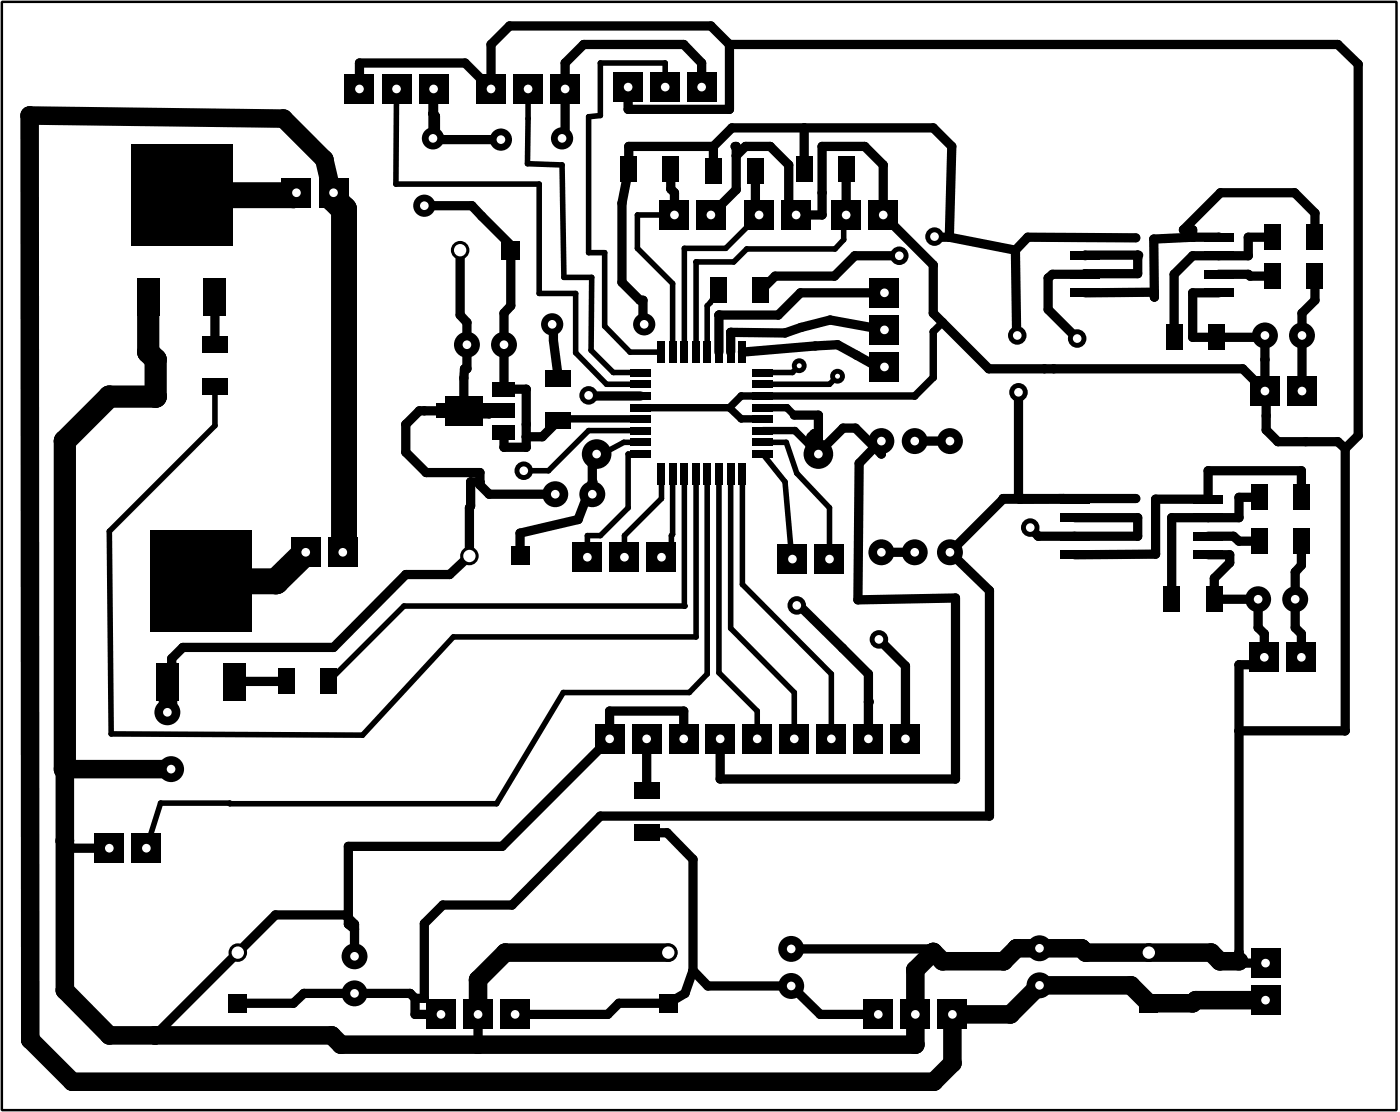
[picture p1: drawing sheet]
<svg xmlns="http://www.w3.org/2000/svg" width="96mm" height="76mm" viewBox="0 0 96 76" stroke-linecap="round" stroke-linejoin="round" font-family="sans-serif">
<path d="M20.3 13.2l-.2 .2h-7.7M22.9 13.6l.7 .8v23.4h-.1M21 37.8l-2.1 2h-5.1" fill="none" stroke="#000" stroke-width="1.8"/>
<g fill="#000">
<circle cx="2" cy="7.9" r=".64"/>
<circle cx="19.4" cy="8.1" r=".64"/>
<circle cx="20.1" cy="13.4" r=".89"/>
<circle cx="22.2" cy="10.9" r=".64"/>
<circle cx="22.9" cy="13.6" r=".89"/>
<circle cx="22.9" cy="13.6" r=".64"/>
<circle cx="22.9" cy="13.6" r=".3"/>
<circle cx="23.6" cy="14.4" r=".89"/>
<circle cx="24.6" cy="4.3" r=".3"/>
<circle cx="27.1" cy="12.6" r=".17"/>
<circle cx="29.7" cy="6.1" r=".3"/>
<circle cx="29.7" cy="7.8" r=".3"/>
<circle cx="29.7" cy="7.7" r=".3"/>
<circle cx="29.8" cy="9.1" r=".3"/>
<circle cx="29.8" cy="8" r=".3"/>
<circle cx="30.3" cy="9.6" r=".3"/>
<circle cx="31.9" cy="4.3" r=".3"/>
<circle cx="32.3" cy="14.1" r=".3"/>
<circle cx="33" cy="14.8" r=".3"/>
<circle cx="33.7" cy="3" r=".3"/>
<circle cx="34.9" cy="1.8" r=".3"/>
<circle cx="35" cy="16.8" r=".3"/>
<circle cx="36.2" cy="11.2" r=".17"/>
<circle cx="36.2" cy="8.1" r=".17"/>
<circle cx="37" cy="12.6" r=".17"/>
<circle cx="38.5" cy="9.5" r=".3"/>
<circle cx="38.5" cy="11.3" r=".17"/>
<circle cx="38.6" cy="9.5" r=".3"/>
<circle cx="38.7" cy="19" r=".17"/>
<circle cx="38.7" cy="9.4" r=".3"/>
<circle cx="38.7" cy="4.3" r=".3"/>
<circle cx="40" cy="3" r=".3"/>
<circle cx="40.3" cy="8" r=".17"/>
<circle cx="40.3" cy="17.3" r=".17"/>
<circle cx="40.6" cy="19" r=".17"/>
<circle cx="41.1" cy="7.9" r=".17"/>
<circle cx="41.1" cy="4.3" r=".17"/>
<circle cx="41.4" cy="17.3" r=".17"/>
<circle cx="42.6" cy="19.3" r=".3"/>
<circle cx="42.6" cy="13.9" r=".3"/>
<circle cx="43.1" cy="7.5" r=".3"/>
<circle cx="43.1" cy="10" r=".3"/>
<circle cx="43.7" cy="17" r=".17"/>
<circle cx="43.7" cy="14.7" r=".17"/>
<circle cx="45.6" cy="4.3" r=".17"/>
<circle cx="46" cy="13" r=".3"/>
<circle cx="46.1" cy="19.4" r=".17"/>
<circle cx="46.2" cy="13.2" r=".3"/>
<circle cx="46.9" cy="3" r=".3"/>
<circle cx="46.9" cy="17" r=".17"/>
<circle cx="47.7" cy="17.9" r=".17"/>
<circle cx="48.1" cy="4.3" r=".3"/>
<circle cx="48.7" cy="1.8" r=".3"/>
<circle cx="48.9" cy="10" r=".3"/>
<circle cx="49.7" cy="17" r=".17"/>
<circle cx="50" cy="7.5" r=".3"/>
<circle cx="50" cy="3" r=".3"/>
<circle cx="50.2" cy="8.8" r=".3"/>
<circle cx="50.3" cy="17.9" r=".17"/>
<circle cx="50.4" cy="10" r=".3"/>
<circle cx="50.5" cy="10.7" r=".3"/>
<circle cx="50.5" cy="10" r=".3"/>
<circle cx="50.5" cy="13" r=".3"/>
<circle cx="51.1" cy="10" r=".3"/>
<circle cx="51.2" cy="17.1" r=".17"/>
<circle cx="51.8" cy="14.5" r=".3"/>
<circle cx="52.8" cy="10" r=".3"/>
<circle cx="53.1" cy="18.9" r=".3"/>
<circle cx="54.1" cy="11.3" r=".3"/>
<circle cx="54.1" cy="14.2" r=".3"/>
<circle cx="55.1" cy="8.8" r=".3"/>
<circle cx="56.3" cy="10" r=".3"/>
<circle cx="56.3" cy="14.7" r=".3"/>
<circle cx="56.3" cy="13.2" r=".3"/>
<circle cx="57.2" cy="18.9" r=".3"/>
<circle cx="57.2" cy="17.1" r=".17"/>
<circle cx="57.7" cy="14.7" r=".17"/>
<circle cx="57.8" cy="14.9" r=".17"/>
<circle cx="57.8" cy="16.4" r=".17"/>
<circle cx="58.6" cy="17.5" r=".3"/>
<circle cx="59.3" cy="10" r=".3"/>
<circle cx="60.5" cy="11.3" r=".3"/>
<circle cx="63.9" cy="16.2" r=".3"/>
<circle cx="64" cy="18.2" r=".3"/>
<circle cx="64" cy="8.8" r=".3"/>
<circle cx="64" cy="16.3" r=".3"/>
<circle cx="65.1" cy="16.3" r=".3"/>
<circle cx="65.2" cy="10" r=".3"/>
<circle cx="69.6" cy="17.1" r=".3"/>
<circle cx="70.4" cy="16.3" r=".3"/>
<circle cx="71.8" cy="19" r=".3"/>
<circle cx="72.1" cy="18.8" r=".3"/>
<circle cx="74.4" cy="18.8" r=".3"/>
<circle cx="74.4" cy="17.5" r=".3"/>
<circle cx="77.9" cy="16.3" r=".3"/>
<circle cx="78" cy="17.5" r=".3"/>
<circle cx="78" cy="17.7" r=".3"/>
<circle cx="78" cy="18.8" r=".3"/>
<circle cx="79.1" cy="16.4" r=".3"/>
<circle cx="80.5" cy="18.8" r=".3"/>
<circle cx="81.1" cy="15.7" r=".3"/>
<circle cx="81.7" cy="15.7" r=".3"/>
<circle cx="81.7" cy="17.5" r=".3"/>
<circle cx="81.7" cy="16.3" r=".3"/>
<circle cx="83.5" cy="16.3" r=".3"/>
<circle cx="83.7" cy="13.2" r=".3"/>
<circle cx="85.6" cy="17.5" r=".3"/>
<circle cx="85.6" cy="18.8" r=".3"/>
<circle cx="85.6" cy="16.3" r=".3"/>
<circle cx="85.7" cy="18.9" r=".3"/>
<circle cx="88.7" cy="13.2" r=".3"/>
<circle cx="90.1" cy="14.6" r=".3"/>
<circle cx="91.7" cy="3" r=".3"/>
<circle cx="93.1" cy="4.4" r=".3"/>
<circle cx="4.4" cy="30.2" r=".76"/>
<circle cx="7.5" cy="27.2" r=".76"/>
<circle cx="7.5" cy="36.4" r=".17"/>
<circle cx="10.2" cy="24.1" r=".76"/>
<circle cx="10.7" cy="27.2" r=".76"/>
<circle cx="10.7" cy="24.6" r=".76"/>
<circle cx="14.7" cy="23.5" r=".3"/>
<circle cx="14.7" cy="29.2" r=".17"/>
<circle cx="18.9" cy="39.8" r=".89"/>
<circle cx="23.6" cy="37.8" r=".89"/>
<circle cx="27.8" cy="39.4" r=".3"/>
<circle cx="27.8" cy="29.1" r=".3"/>
<circle cx="27.8" cy="31" r=".3"/>
<circle cx="28.7" cy="28.2" r=".3"/>
<circle cx="29.1" cy="28.2" r=".3"/>
<circle cx="29.2" cy="32.4" r=".3"/>
<circle cx="30.8" cy="39.4" r=".3"/>
<circle cx="31.5" cy="21.6" r=".3"/>
<circle cx="31.8" cy="28.4" r=".3"/>
<circle cx="31.8" cy="25.9" r=".3"/>
<circle cx="31.8" cy="25.3" r=".3"/>
<circle cx="32" cy="25.3" r=".3"/>
<circle cx="32" cy="22.1" r=".3"/>
<circle cx="32.2" cy="34.8" r=".3"/>
<circle cx="32.3" cy="33" r=".3"/>
<circle cx="32.3" cy="34.7" r=".3"/>
<circle cx="32.9" cy="33.2" r=".3"/>
<circle cx="32.9" cy="32.4" r=".3"/>
<circle cx="32.9" cy="33" r=".3"/>
<circle cx="33.5" cy="33.9" r=".3"/>
<circle cx="33.5" cy="28.4" r=".3"/>
<circle cx="33.5" cy="28.2" r=".3"/>
<circle cx="34.2" cy="28.2" r=".3"/>
<circle cx="34.5" cy="21.5" r=".3"/>
<circle cx="34.5" cy="30.6" r=".3"/>
<circle cx="35" cy="21" r=".3"/>
<circle cx="35.6" cy="36.5" r=".3"/>
<circle cx="36.1" cy="29.1" r=".3"/>
<circle cx="36.1" cy="29.9" r=".3"/>
<circle cx="36.1" cy="30.6" r=".3"/>
<circle cx="36.1" cy="26.7" r=".3"/>
<circle cx="37" cy="20.1" r=".17"/>
<circle cx="37.2" cy="29.9" r=".3"/>
<circle cx="37.6" cy="32.3" r=".17"/>
<circle cx="37.9" cy="22.2" r=".3"/>
<circle cx="37.9" cy="23.3" r=".3"/>
<circle cx="38.4" cy="28.9" r=".25"/>
<circle cx="38.6" cy="28.7" r=".25"/>
<circle cx="39.5" cy="24.2" r=".17"/>
<circle cx="39.5" cy="20.1" r=".17"/>
<circle cx="39.6" cy="35.6" r=".3"/>
<circle cx="40.3" cy="36.7" r=".17"/>
<circle cx="40.3" cy="29.5" r=".17"/>
<circle cx="40.4" cy="27.1" r=".3"/>
<circle cx="40.5" cy="24" r=".17"/>
<circle cx="40.6" cy="33.1" r=".3"/>
<circle cx="40.6" cy="31.4" r=".3"/>
<circle cx="40.6" cy="33" r=".3"/>
<circle cx="40.9" cy="31.1" r=".3"/>
<circle cx="41" cy="31.2" r=".17"/>
<circle cx="41.1" cy="36.7" r=".17"/>
<circle cx="41.4" cy="22.4" r=".17"/>
<circle cx="41.6" cy="26.3" r=".17"/>
<circle cx="42" cy="25.5" r=".17"/>
<circle cx="42.8" cy="30.3" r=".17"/>
<circle cx="42.8" cy="36.7" r=".17"/>
<circle cx="43.1" cy="34.8" r=".17"/>
<circle cx="43.1" cy="31.1" r=".17"/>
<circle cx="43.2" cy="24.1" r=".17"/>
<circle cx="43.9" cy="20.6" r=".3"/>
<circle cx="44.1" cy="20.6" r=".3"/>
<circle cx="44.1" cy="22.1" r=".3"/>
<circle cx="44.2" cy="22.2" r=".76"/>
<circle cx="45.3" cy="34.2" r=".17"/>
<circle cx="46" cy="37.5" r=".17"/>
<circle cx="46" cy="36.7" r=".17"/>
<circle cx="46.1" cy="36.6" r=".17"/>
<circle cx="48.5" cy="21" r=".17"/>
<circle cx="48.7" cy="20.7" r=".17"/>
<circle cx="49.3" cy="21.6" r=".3"/>
<circle cx="50" cy="27.9" r=".25"/>
<circle cx="50.1" cy="22.8" r=".3"/>
<circle cx="50.8" cy="27.1" r=".25"/>
<circle cx="50.8" cy="28.7" r=".25"/>
<circle cx="53.3" cy="21.6" r=".3"/>
<circle cx="53.8" cy="22.8" r=".3"/>
<circle cx="53.8" cy="33" r=".17"/>
<circle cx="53.9" cy="30.3" r=".17"/>
<circle cx="53.9" cy="27.9" r=".25"/>
<circle cx="54.2" cy="37.3" r=".17"/>
<circle cx="54.3" cy="25.5" r=".17"/>
<circle cx="54.4" cy="28.4" r=".3"/>
<circle cx="54.4" cy="28.4" r=".25"/>
<circle cx="54.5" cy="29.5" r=".25"/>
<circle cx="54.6" cy="32.4" r=".17"/>
<circle cx="54.9" cy="20.1" r=".3"/>
<circle cx="54.9" cy="22.4" r=".3"/>
<circle cx="55.4" cy="30.4" r=".25"/>
<circle cx="55.6" cy="29.9" r=".3"/>
<circle cx="55.6" cy="30.1" r=".3"/>
<circle cx="55.8" cy="29.7" r=".3"/>
<circle cx="55.9" cy="23.7" r=".3"/>
<circle cx="56.1" cy="29.7" r=".3"/>
<circle cx="56.1" cy="31" r=".3"/>
<circle cx="56.1" cy="28.4" r=".3"/>
<circle cx="56.9" cy="34.8" r=".17"/>
<circle cx="56.9" cy="26.3" r=".17"/>
<circle cx="56.9" cy="21.9" r=".3"/>
<circle cx="57.4" cy="23.6" r=".3"/>
<circle cx="57.8" cy="29.3" r=".3"/>
<circle cx="58.6" cy="29.3" r=".3"/>
<circle cx="58.7" cy="24.3" r=".3"/>
<circle cx="58.9" cy="31.7" r=".3"/>
<circle cx="59.9" cy="30.6" r=".3"/>
<circle cx="60.4" cy="31.1" r=".3"/>
<circle cx="60.5" cy="25.3" r=".3"/>
<circle cx="62.7" cy="27.1" r=".25"/>
<circle cx="64" cy="21.5" r=".3"/>
<circle cx="64" cy="25.9" r=".25"/>
<circle cx="64" cy="22.7" r=".25"/>
<circle cx="64.6" cy="22.1" r=".3"/>
<circle cx="64.6" cy="22.1" r=".25"/>
<circle cx="67.8" cy="25.3" r=".3"/>
<circle cx="68.7" cy="34.2" r=".3"/>
<circle cx="69.7" cy="22.9" r=".3"/>
<circle cx="69.8" cy="34.1" r=".3"/>
<circle cx="69.9" cy="34.2" r=".3"/>
<circle cx="71.2" cy="36.7" r=".3"/>
<circle cx="71.6" cy="25.3" r=".3"/>
<circle cx="71.8" cy="21.2" r=".3"/>
<circle cx="72.2" cy="25.3" r=".3"/>
<circle cx="72.6" cy="34.2" r=".3"/>
<circle cx="72.9" cy="34.2" r=".3"/>
<circle cx="77.9" cy="34.2" r=".3"/>
<circle cx="78" cy="35.5" r=".3"/>
<circle cx="78" cy="36.7" r=".3"/>
<circle cx="79.1" cy="20.4" r=".3"/>
<circle cx="79.1" cy="20" r=".3"/>
<circle cx="79.2" cy="34.2" r=".3"/>
<circle cx="79.2" cy="38" r=".3"/>
<circle cx="80.3" cy="35.5" r=".3"/>
<circle cx="81.7" cy="20.1" r=".3"/>
<circle cx="81.7" cy="23.1" r=".3"/>
<circle cx="82.8" cy="32.3" r=".3"/>
<circle cx="83.2" cy="39.6" r=".3"/>
<circle cx="84.3" cy="38.6" r=".3"/>
<circle cx="84.3" cy="38" r=".3"/>
<circle cx="84.5" cy="36.7" r=".3"/>
<circle cx="84.9" cy="37.1" r=".3"/>
<circle cx="84.9" cy="35.5" r=".3"/>
<circle cx="84.9" cy="34.1" r=".3"/>
<circle cx="85.2" cy="25.3" r=".3"/>
<circle cx="86.6" cy="23.1" r=".3"/>
<circle cx="86.7" cy="24.6" r=".3"/>
<circle cx="86.8" cy="26.8" r=".3"/>
<circle cx="86.8" cy="28.5" r=".3"/>
<circle cx="86.8" cy="29.5" r=".3"/>
<circle cx="87.6" cy="30.3" r=".3"/>
<circle cx="88.8" cy="39.2" r=".3"/>
<circle cx="89.2" cy="32.3" r=".3"/>
<circle cx="89.2" cy="38.7" r=".3"/>
<circle cx="89.2" cy="21.5" r=".3"/>
<circle cx="89.5" cy="30.3" r=".3"/>
<circle cx="90.1" cy="20.6" r=".3"/>
<circle cx="91.7" cy="30.3" r=".3"/>
<circle cx="92.2" cy="30.7" r=".3"/>
<circle cx="93.1" cy="29.8" r=".3"/>
<circle cx="4.4" cy="52.7" r=".76"/>
<circle cx="4.4" cy="57.6" r=".64"/>
<circle cx="4.4" cy="52.7" r=".64"/>
<circle cx="4.4" cy="57.6" r=".3"/>
<circle cx="5" cy="58.1" r=".3"/>
<circle cx="7.6" cy="50.3" r=".17"/>
<circle cx="11" cy="55" r=".17"/>
<circle cx="11.5" cy="48.8" r=".64"/>
<circle cx="11.8" cy="45.5" r=".3"/>
<circle cx="11.8" cy="45.1" r=".3"/>
<circle cx="12.5" cy="44.4" r=".3"/>
<circle cx="15.7" cy="55" r=".17"/>
<circle cx="15.7" cy="55.1" r=".17"/>
<circle cx="16.1" cy="46.7" r=".3"/>
<circle cx="22.9" cy="44.4" r=".3"/>
<circle cx="23.9" cy="58" r=".3"/>
<circle cx="24.8" cy="50.4" r=".17"/>
<circle cx="27.7" cy="41.5" r=".17"/>
<circle cx="31.1" cy="43.6" r=".17"/>
<circle cx="34" cy="55.1" r=".17"/>
<circle cx="34.4" cy="58" r=".3"/>
<circle cx="38.6" cy="47.5" r=".17"/>
<circle cx="41.1" cy="55.9" r=".3"/>
<circle cx="41.8" cy="48.7" r=".3"/>
<circle cx="45.7" cy="57.1" r=".3"/>
<circle cx="46.9" cy="48.7" r=".3"/>
<circle cx="46.9" cy="41.5" r=".17"/>
<circle cx="47.2" cy="47.5" r=".17"/>
<circle cx="47.5" cy="58.9" r=".3"/>
<circle cx="47.7" cy="43.6" r=".17"/>
<circle cx="48.5" cy="46.2" r=".17"/>
<circle cx="49.3" cy="46.1" r=".17"/>
<circle cx="49.4" cy="53.4" r=".3"/>
<circle cx="50.1" cy="43.1" r=".17"/>
<circle cx="50.9" cy="40" r=".17"/>
<circle cx="51.9" cy="48.7" r=".17"/>
<circle cx="54.4" cy="47.5" r=".17"/>
<circle cx="54.8" cy="41.5" r=".3"/>
<circle cx="57" cy="46.2" r=".17"/>
<circle cx="57.7" cy="44.4" r=".3"/>
<circle cx="58.8" cy="41.1" r=".3"/>
<circle cx="59.5" cy="46.2" r=".3"/>
<circle cx="59.5" cy="48.1" r=".3"/>
<circle cx="62.1" cy="45.6" r=".3"/>
<circle cx="65.5" cy="53.4" r=".3"/>
<circle cx="65.5" cy="41" r=".3"/>
<circle cx="67.8" cy="40.5" r=".3"/>
<circle cx="67.8" cy="55.9" r=".3"/>
<circle cx="84.9" cy="45.6" r=".3"/>
<circle cx="84.9" cy="50.1" r=".3"/>
<circle cx="86.2" cy="45.6" r=".3"/>
<circle cx="86.2" cy="43" r=".3"/>
<circle cx="86.7" cy="43.4" r=".3"/>
<circle cx="88.8" cy="43" r=".3"/>
<circle cx="89.2" cy="43.4" r=".3"/>
<circle cx="92.2" cy="50.1" r=".3"/>
<circle cx="2.1" cy="71.2" r=".64"/>
<circle cx="4.4" cy="67.9" r=".64"/>
<circle cx="5" cy="74.1" r=".64"/>
<circle cx="7.5" cy="71" r=".64"/>
<circle cx="10.6" cy="71" r=".64"/>
<circle cx="10.6" cy="71" r=".3"/>
<circle cx="18.9" cy="62.7" r=".3"/>
<circle cx="20.1" cy="68.7" r=".3"/>
<circle cx="20.8" cy="68.1" r=".3"/>
<circle cx="22.7" cy="71" r=".64"/>
<circle cx="23.4" cy="71.6" r=".64"/>
<circle cx="23.7" cy="62.7" r=".3"/>
<circle cx="23.9" cy="62.9" r=".3"/>
<circle cx="23.9" cy="63.3" r=".3"/>
<circle cx="24.3" cy="63.3" r=".3"/>
<circle cx="24.3" cy="63.7" r=".3"/>
<circle cx="28.1" cy="68.1" r=".3"/>
<circle cx="28.4" cy="68.4" r=".3"/>
<circle cx="28.4" cy="69.5" r=".3"/>
<circle cx="29.1" cy="63.3" r=".3"/>
<circle cx="29.1" cy="68.4" r=".3"/>
<circle cx="30.4" cy="62" r=".3"/>
<circle cx="32.8" cy="71.6" r=".64"/>
<circle cx="32.8" cy="67.1" r=".64"/>
<circle cx="32.8" cy="71.6" r=".3"/>
<circle cx="34.6" cy="65.3" r=".64"/>
<circle cx="35.1" cy="62" r=".3"/>
<circle cx="41.7" cy="69.5" r=".3"/>
<circle cx="42.4" cy="68.7" r=".3"/>
<circle cx="46.9" cy="68.1" r=".3"/>
<circle cx="47.5" cy="66.5" r=".3"/>
<circle cx="48.5" cy="67.6" r=".3"/>
<circle cx="56.2" cy="69.5" r=".3"/>
<circle cx="62.7" cy="71.6" r=".64"/>
<circle cx="62.7" cy="66.5" r=".64"/>
<circle cx="63.8" cy="65" r=".3"/>
<circle cx="64" cy="65.2" r=".64"/>
<circle cx="64" cy="65.2" r=".3"/>
<circle cx="64" cy="74.1" r=".64"/>
<circle cx="64.6" cy="65.9" r=".64"/>
<circle cx="65.3" cy="72.9" r=".64"/>
<circle cx="68.8" cy="65.9" r=".64"/>
<circle cx="69.3" cy="69.5" r=".64"/>
<circle cx="69.7" cy="65" r=".64"/>
<circle cx="74.1" cy="65" r=".64"/>
<circle cx="74.4" cy="65.3" r=".64"/>
<circle cx="77.5" cy="67.5" r=".64"/>
<circle cx="81.7" cy="68.7" r=".64"/>
<circle cx="82" cy="68.5" r=".64"/>
<circle cx="83" cy="65.3" r=".64"/>
<circle cx="83.6" cy="65.9" r=".64"/>
<circle cx="84.9" cy="65.9" r=".64"/>
<circle cx="84.9" cy="65.9" r=".3"/>
<circle cx="84.9" cy="65.2" r=".3"/>
<circle cx="85.1" cy="66" r=".3"/>
</g>
<g fill="none" stroke="#000" stroke-width=".63">
<path d="M22.9 13.2v.4M29.1 14.1h3.2l2.7 2.7v4.2l-.5 .5v5.2h1.6v3.9h-1.6v-1M29.7 9.5v-3.4v1.7l.1 .2v1.1l.5 .5h4M31.5 17.1v4.5l.5 .5v3.2h-.2v3.1h1.7v-.2h1M46 11.6v1.4l.2 .2v1.5M48.1 6v-1.7l-1.2-1.3h-6.9l-1.3 1.3v5.1l-.2 .1M48.9 10h-5.8v1.6l-.5 2.3v5.4l1.3 1.3h.2v1.5l.1 .1M48.9 10l1.3-1.2h13.8l1.2 1.2-.1 6.3M48.9 10v1.7M50 3h41.7l1.4 1.4v25.4l-.9 .9M50 3v4.5h-6.9v-1.5M50 3l-1.3-1.2h-13.8l-1.2 1.2v3.1l-1.8-1.8h-7.3v1.8"/>
<path d="M50.4 10h.1v3l-1.8 1.7M50.5 10.7l.6-.7h1.7l1.3 1.3v2.9l.5 .5h1.7v-4.7h3l1.2 1.3v3.4l3.5 3.5v3.3l3.8 3.8h17.4l1.5 1.5M51.8 11.7v2.8l.2 .2M55.1 8.8v2.8M58 11.6v3.1M61.6 17.5h-3l-1.4 1.4h-4.1l-.9 1M64.1 16.2h-.2l1.2 .1M65.1 16.3l4.5 .8M69.6 17.1l.1 5.9M74.4 17.5h3.6v1.3h-5.9l-.3 .2v2.2l2 2M77.9 16.3h-7.5l-.8 .8M81.7 16.3h1.8"/>
<path d="M81.7 16.3v-.6h-.6l2.6-2.5h5l1.4 1.4v1.7M81.7 16.3l-2.6 .1v4v-.4l-4.7 .1M83.5 18.8h2.1l.1 .1h1.5M87.2 16.3h-1.6v1.2h-3.9l-1.2 1.3v4.3M90.1 18.9v1.7l-.9 .9v5.3M14.7 20.3v3.3M30.4 28.2h-1.7l-.9 .9v1.9l1.4 1.4h3.7v.8l.6 .7h4.6M32.9 33h-.6l-.1 5.1-1.4 1.3h-3l-4.9 5h-10.4l-.7 .7-.3 1.6M37.8 22.2h.1v1.1l.4 2.6M38.3 28.8l-1.1 1.1h-1.1M40.3 27.1h3.6M40.6 33l-1 2.6-4 .9v1.6"/>
<path d="M40.9 31.1l-.3 .3v2.5M50.9 24.1l6.5-.5 3.1 1.7 .1-.2M54.4 28.4h1.7v2.6l1.7-1.7h.8l1.3 1.3M56.1 29.7h-.3l-.2 .2v.2l.5 1M59.9 30.6l.5-.4v.9zM59.9 30.6l-1 1.1-.1 9.4 6.7-.1v12.4h-16.1v-2.8M60.4 37.8h2.3M60.6 20.1h-5.7l-1.6 1.5h-4v2.5M60.6 22.6l-3.7-.7-2 .5-1.1 .4h-3.7v1.3M62.7 30.2h2.4M68.7 34.2l-3.6 3.6 2.7 2.7v15.4h-26.7l-6 6.1h-4.7l-1.3 1.3v5.1h-.7M69.8 26.9v7.2l.1 .1h3.8h-5"/>
<path d="M73.7 35.5h4.3v1.2h-6.8l-.6-.5M77.9 34.2h-9.2M82.8 36.7h1.7l.4 .4h1.4M82.8 38h1.5v.6l-1.1 1v1.5h3v1.9l.5 .4v1.6l-.5 .6h-1.3v20.3l.2 .1h1.6M83.5 20.1h-1.8v3h4.9l.1-.1v3.8M86.3 34.1h-1.4v1.4h-4.6v5.6M86.7 26.8h.1v2.7l.8 .8h4.1l.5 .4M89.2 34.1v-1.8h-6.4v1.9h-3.6v3.8h-5.5M89.2 37.1v1.6l-.4 .5v3.8l.4 .4v1.6M92.2 30.7v19.4h-7.3M4.4 57.6l.6 .5h2.5M19.6 46.7h-3.5"/>
<path d="M44.3 50.6v3.6M44.3 57.1h1.4l1.8 1.8v7.6M46.9 50.6v-1.9h-5.1v1.9l-7.4 7.4h-10.5v5.3l.4 .4M54.6 41.5h.2l4.7 4.7v4.4M60.2 43.8l1.9 1.8v5M24.3 65.5v-2.2l-.6-.6h-4.8l-8.3 8.3M28.4 68.4v1.1h1.8M28.4 68.4l-.3-.3h-7.3l-.7 .6h-3.8M32.8 69.5v2.1M47.5 66.5l1 1.1h5.7l2 1.9h4M47.5 66.5l-.6 1.6-1.1 .6h-3.4l-.7 .8h-6.4M54.2 65h9.6l.2 .2"/>
</g>
<g fill="#000">
<circle cx="47.7" cy="17.9" r=".19"/>
<circle cx="78" cy="17.5" r=".32"/>
<circle cx="81.7" cy="16.3" r=".32"/>
<circle cx="83.5" cy="16.3" r=".32"/>
<circle cx="33.5" cy="28.2" r=".32"/>
<circle cx="34.2" cy="28.2" r=".32"/>
<circle cx="49.3" cy="21.6" r=".32"/>
<circle cx="50.1" cy="22.8" r=".32"/>
<circle cx="59.5" cy="48.1" r=".32"/>
<circle cx="2.1" cy="71.2" r=".63"/>
</g>
<g fill="none" stroke="#000" stroke-width=".38">
<path d="M27.2 6.1l-.1 6.5h9.9v7.5h2.5v4.1l2.1 2.1h2.3M36.2 6.1v5.1l2.3 .1 .2 7.7h1.9l-.1 5 1.5 1.5h1.9M45.6 6v-1.7h-4.5v3.6l-.8 .1v9.3h1.1v5.1l1.8 1.7h2.1M46.2 14.7h-2.5v2.3l2.4 2.4v4.7M49.2 19.9l-.7 1.1v3.1M52 14.7l-2.3 2.3h-2.8v7.1M58 14.7h-.3l.1 .2v1.5l-.6 .7h-6l-.9 .8h-2.6v6.2M14.7 26.5v2.7l-7.2 7.2 .1 13.9 17.2 .1 6.3-6.8h16.6v-11.1M43.9 31.1h-.8v3.7l-2 1.9h-.8v1.5M43.9 30.3h-1.1l-1.8 .9-.1-.1M43.9 29.5h-3.6l-2.7 2.8h-1.7M45.3 32.5v1.7l-2.5 2.5v1.5"/>
<path d="M46.1 32.5v4.1l-.1 .1v.8l-.7 .7M46.9 32.5v9M48.5 32.5v13.7l-1.3 1.3h-8.6l-4.6 7.6-23-.1-1 3.1M49.3 32.5v13.6l2.6 2.6v1.9M50.1 32.5v10.6l4.3 4.4v3.1M50.9 32.5v7.5l6.1 6.2v4.4M52.3 31.1l1.5 1.9 .5 5.3M52.3 30.3h1.6l.7 2.1 2.3 2.4v3.5M54.8 25.1l-.5 .4h-2M57.4 25.8l-.5 .5h-4.6M46.9 41.5h-19.2l-5.2 5.2"/>
</g>
<path d="M22.9 13.6l-.7-2.7-2.8-2.8-17.4-.2 .1 63.3 2.9 2.9h59l1.3-1.2v-3.4h4l1.9-2h6.3l1.2 1.2h3l.3-.2h4.7M11.5 46.7v2.1M11.7 52.7h-7.3v15.2l3.1 3.1h15.2l.7 .6h39.3v-5.1l1.3-1.3 .6 .7h4.2l.9-.9h4.4l.3 .3h8.6l.6 .6h1.3M45.8 65.3h-11.2l-1.8 1.8v2.4" fill="none" stroke="#000" stroke-width="1.3"/>
<path d="M43.9 27.9h6.1M43.9 28.7h-5.3l-.2 .2-.1-.1M50 27.9l.8 .8h1.5M52.3 27.9h1.6l.5 .5M52.3 29.5h2.2l1.6 1.6M64.6 22.1l-.6 .6v3.2l-1.3 1.2h-11.9l-.8 .8" fill="none" stroke="#000" stroke-width=".51"/>
<path d="M10.2 20.3v3.8l.5 .5v2.6h-3.2l-3.1 3v22.5" fill="none" stroke="#000" stroke-width="1.5"/>
<circle cx="44.2" cy="22.2" r=".3" fill="#fff"/>
<circle cx="37.8" cy="22.2" r=".76" fill="#000"/>
<circle cx="37.8" cy="22.2" r=".3" fill="#fff"/>
<circle cx="64.1" cy="16.2" r=".64" fill="#000"/>
<circle cx="64.1" cy="16.2" r=".3" fill="#fff"/>
<circle cx="61.6" cy="17.5" r=".64" fill="#000"/>
<circle cx="61.6" cy="17.5" r=".3" fill="#fff"/>
<circle cx="29.1" cy="14.1" r=".76" fill="#000"/>
<circle cx="29.1" cy="14.1" r=".3" fill="#fff"/>
<circle cx="29.7" cy="9.5" r=".76" fill="#000"/>
<circle cx="29.7" cy="9.5" r=".3" fill="#fff"/>
<circle cx="38.5" cy="9.5" r=".76" fill="#000"/>
<circle cx="38.5" cy="9.5" r=".3" fill="#fff"/>
<circle cx="34.3" cy="9.6" r=".76" fill="#000"/>
<circle cx="34.3" cy="9.6" r=".3" fill="#fff"/>
<circle cx="40.3" cy="27.1" r=".64" fill="#000"/>
<circle cx="40.3" cy="27.1" r=".3" fill="#fff"/>
<circle cx="70.6" cy="36.2" r=".64" fill="#000"/>
<circle cx="70.6" cy="36.2" r=".3" fill="#fff"/>
<circle cx="57.4" cy="25.8" r=".51" fill="#000"/>
<circle cx="57.4" cy="25.8" r=".17" fill="#fff"/>
<circle cx="54.8" cy="25.1" r=".51" fill="#000"/>
<circle cx="54.8" cy="25.1" r=".17" fill="#fff"/>
<circle cx="60.2" cy="43.8" r=".64" fill="#000"/>
<circle cx="60.2" cy="43.8" r=".3" fill="#fff"/>
<circle cx="54.6" cy="41.5" r=".64" fill="#000"/>
<circle cx="54.6" cy="41.5" r=".3" fill="#fff"/>
<circle cx="73.8" cy="23.2" r=".64" fill="#000"/>
<circle cx="73.8" cy="23.2" r=".3" fill="#fff"/>
<circle cx="35.9" cy="32.3" r=".64" fill="#000"/>
<circle cx="35.9" cy="32.3" r=".3" fill="#fff"/>
<circle cx="69.7" cy="23" r=".64" fill="#000"/>
<circle cx="69.7" cy="23" r=".3" fill="#fff"/>
<circle cx="69.8" cy="26.9" r=".64" fill="#000"/>
<circle cx="69.8" cy="26.9" r=".3" fill="#fff"/>
<circle cx="11.5" cy="48.8" r=".89" fill="#000"/>
<circle cx="11.5" cy="48.8" r=".3" fill="#fff"/>
<circle cx="11.7" cy="52.7" r=".89" fill="#000"/>
<circle cx="11.7" cy="52.7" r=".3" fill="#fff"/>
<path d="M64.3 68.5h2v2h-2z" fill="#000"/>
<circle cx="65.3" cy="69.5" r=".3" fill="#fff"/>
<path d="M61.7 68.5h2.1v2h-2.1z" fill="#000"/>
<circle cx="62.7" cy="69.5" r=".3" fill="#fff"/>
<path d="M59.2 68.5h2v2h-2z" fill="#000"/>
<circle cx="60.2" cy="69.5" r=".3" fill="#fff"/>
<circle cx="71.2" cy="67.5" r=".89" fill="#000"/>
<circle cx="71.2" cy="67.5" r=".3" fill="#fff"/>
<circle cx="71.2" cy="65" r=".89" fill="#000"/>
<circle cx="71.2" cy="65" r=".3" fill="#fff"/>
<path d="M78.1 68.1h1.3v1.3h-1.3z" fill="#000"/>
<circle cx="78.7" cy="65.3" r=".64" fill="#000"/>
<circle cx="78.7" cy="65.3" r=".42" fill="#fff"/>
<circle cx="54.2" cy="67.6" r=".89" fill="#000"/>
<circle cx="54.2" cy="67.6" r=".3" fill="#fff"/>
<circle cx="54.2" cy="65" r=".89" fill="#000"/>
<circle cx="54.2" cy="65" r=".3" fill="#fff"/>
<path d="M45.2 68.1h1.2v1.3h-1.2z" fill="#000"/>
<circle cx="45.8" cy="65.3" r=".64" fill="#000"/>
<circle cx="45.8" cy="65.3" r=".42" fill="#fff"/>
<path d="M85.7 65h2.1v2h-2.1z" fill="#000"/>
<circle cx="86.7" cy="66" r=".3" fill="#fff"/>
<path d="M85.7 67.5h2.1v2.1h-2.1z" fill="#000"/>
<circle cx="86.7" cy="68.5" r=".3" fill="#fff"/>
<path d="M34.3 68.5h2v2h-2z" fill="#000"/>
<circle cx="35.3" cy="69.5" r=".3" fill="#fff"/>
<path d="M31.7 68.5h2.1v2h-2.1z" fill="#000"/>
<circle cx="32.8" cy="69.5" r=".3" fill="#fff"/>
<path d="M29.2 68.5h2v2h-2z" fill="#000"/>
<circle cx="30.2" cy="69.5" r=".3" fill="#fff"/>
<circle cx="24.3" cy="68.1" r=".89" fill="#000"/>
<circle cx="24.3" cy="68.1" r=".3" fill="#fff"/>
<circle cx="24.3" cy="65.5" r=".89" fill="#000"/>
<circle cx="24.3" cy="65.5" r=".3" fill="#fff"/>
<path d="M15.7 68.1h1.2v1.3h-1.2z" fill="#000"/>
<circle cx="16.3" cy="65.3" r=".64" fill="#000"/>
<circle cx="16.3" cy="65.3" r=".42" fill="#fff"/>
<g fill="#000">
<path d="M43.2 30.9h1.4v.5h-1.4zM43.2 30.1h1.4v.5h-1.4zM43.2 29.3h1.4v.5h-1.4zM43.2 28.4h1.4v.6h-1.4zM43.2 27.7h1.4v.5h-1.4zM43.2 26.9h1.4v.5h-1.4zM43.2 26.1h1.4v.5h-1.4zM43.2 25.3h1.4v.5h-1.4zM45.1 31.8h.5v1.4h-.5zM45.1 23.4h.5v1.4h-.5zM45.8 31.8h.6v1.4h-.6zM45.8 23.4h.6v1.4h-.6z"/>
<path d="M46.7 31.8h.5v1.4h-.5zM46.7 23.4h.5v1.4h-.5zM47.5 31.8h.5v1.4h-.5zM47.5 23.4h.5v1.4h-.5zM48.2 31.8h.5v1.4h-.5zM48.2 23.4h.5v1.4h-.5zM49 31.8h.5v1.4h-.5zM49 23.4h.5v1.4h-.5zM49.8 31.8h.5v1.4h-.5zM49.8 23.4h.5v1.4h-.5zM50.6 31.8h.5v1.4h-.5zM50.6 23.4h.5v1.4h-.5z"/>
<path d="M51.6 25.3h1.4v.5h-1.4zM51.6 26.1h1.4v.5h-1.4zM51.6 26.9h1.4v.5h-1.4zM51.6 27.7h1.4v.5h-1.4zM51.6 28.4h1.4v.6h-1.4zM51.6 29.3h1.4v.5h-1.4zM51.6 30.1h1.4v.5h-1.4zM51.6 30.9h1.4v.5h-1.4zM61 49.6h2.1v2h-2.1z"/>
</g>
<circle cx="62.1" cy="50.6" r=".3" fill="#fff"/>
<path d="M58.5 49.6h2v2h-2z" fill="#000"/>
<circle cx="59.5" cy="50.6" r=".3" fill="#fff"/>
<path d="M56 49.6h2v2h-2z" fill="#000"/>
<circle cx="57" cy="50.6" r=".3" fill="#fff"/>
<path d="M53.4 49.6h2.1v2h-2.1z" fill="#000"/>
<circle cx="54.4" cy="50.6" r=".3" fill="#fff"/>
<path d="M50.9 49.6h2v2h-2z" fill="#000"/>
<circle cx="51.9" cy="50.6" r=".3" fill="#fff"/>
<path d="M48.3 49.6h2.1v2h-2.1z" fill="#000"/>
<circle cx="49.4" cy="50.6" r=".3" fill="#fff"/>
<path d="M45.8 49.6h2.1v2h-2.1z" fill="#000"/>
<circle cx="46.9" cy="50.6" r=".3" fill="#fff"/>
<path d="M43.3 49.6h2v2h-2z" fill="#000"/>
<circle cx="44.3" cy="50.6" r=".3" fill="#fff"/>
<path d="M40.8 49.6h2v2h-2z" fill="#000"/>
<circle cx="41.8" cy="50.6" r=".3" fill="#fff"/>
<g fill="#000">
<path d="M73.4 19.8h2v.6h-2zM73.4 18.5h2v.6h-2zM73.4 17.2h2v.6h-2zM73.4 16h2v.6h-2zM82.5 16h2v.6h-2zM82.5 17.2h2v.6h-2zM82.5 18.5h2v.6h-2zM82.5 19.8h2v.6h-2zM86.7 18h1.1v1.8h-1.1zM86.7 15.4h1.1v1.7h-1.1zM89.6 18h1.1v1.8h-1.1zM89.6 15.4h1.1v1.7h-1.1z"/>
<path d="M79.9 22.2h1.1v1.8h-1.1zM82.8 22.2h1.1v1.8h-1.1z"/>
</g>
<circle cx="89.2" cy="23" r=".89" fill="#000"/>
<circle cx="89.2" cy="23" r=".3" fill="#fff"/>
<circle cx="86.7" cy="23" r=".89" fill="#000"/>
<circle cx="86.7" cy="23" r=".3" fill="#fff"/>
<path d="M88.2 25.8h2.1v2h-2.1z" fill="#000"/>
<circle cx="89.2" cy="26.8" r=".3" fill="#fff"/>
<path d="M85.7 25.8h2v2h-2z" fill="#000"/>
<circle cx="86.7" cy="26.8" r=".3" fill="#fff"/>
<g fill="#000">
<path d="M72.6 37.7h2.1v.6h-2.1zM72.6 36.4h2.1v.6h-2.1zM72.6 35.2h2.1v.6h-2.1zM72.6 33.9h2.1v.6h-2.1zM81.8 33.9h2v.6h-2zM81.8 35.2h2v.6h-2zM81.8 36.4h2v.6h-2zM81.8 37.7h2v.6h-2zM85.8 36.2h1.1v1.8h-1.1zM85.8 33.2h1.1v1.8h-1.1zM88.6 36.2h1.1v1.8h-1.1zM88.6 33.2h1.1v1.8h-1.1z"/>
<path d="M79.8 40.2h1.1v1.8h-1.1zM82.7 40.2h1.1v1.8h-1.1zM88.2 44h2v2.1h-2z"/>
</g>
<circle cx="89.2" cy="45" r=".3" fill="#fff"/>
<path d="M85.6 44h2.1v2.1h-2.1z" fill="#000"/>
<circle cx="86.7" cy="45" r=".3" fill="#fff"/>
<circle cx="88.8" cy="41.1" r=".89" fill="#000"/>
<circle cx="88.8" cy="41.1" r=".3" fill="#fff"/>
<circle cx="86.2" cy="41.1" r=".89" fill="#000"/>
<circle cx="86.2" cy="41.1" r=".3" fill="#fff"/>
<path d="M10.3 36.4h7v6.9h-7zM22.5 36.8h2v2.1h-2zM10.8 45.5h1.5v2.5h-1.5zM15.3 45.5h1.5v2.5h-1.5z" fill="#000"/>
<circle cx="23.5" cy="37.8" r=".3" fill="#fff"/>
<path d="M19.9 36.8h2.1v2.1h-2.1z" fill="#000"/>
<circle cx="21" cy="37.8" r=".3" fill="#fff"/>
<path d="M9 9.9h6.9v6.9h-6.9zM9.4 19h1.5v2.6h-1.5zM14 19h1.5v2.6h-1.5zM21.8 12.2h2.1v2h-2.1z" fill="#000"/>
<circle cx="22.9" cy="13.2" r=".3" fill="#fff"/>
<path d="M19.3 12.2h2v2h-2z" fill="#000"/>
<circle cx="20.3" cy="13.2" r=".3" fill="#fff"/>
<path d="M29.9 27.6h.9v1.1h-.9zM30.5 27.1h2.6v2.1h-2.6zM33.1 27.6h.9v1.1h-.9zM33.8 26.2h1.5v1h-1.5zM33.8 27.6h1.5v1.1h-1.5zM33.8 29.1h1.5v1h-1.5zM37.4 25.4h1.8v1.1h-1.8zM37.4 28.3h1.8v1.1h-1.8zM19.1 45.8h1.1v1.8h-1.1zM22 45.8h1.1v1.8h-1.1z" fill="#000"/>
<circle cx="56.1" cy="31.1" r="1.02" fill="#000"/>
<circle cx="56.1" cy="31.1" r=".3" fill="#fff"/>
<circle cx="40.9" cy="31.1" r="1.02" fill="#000"/>
<circle cx="40.9" cy="31.1" r=".3" fill="#fff"/>
<circle cx="40.6" cy="33.9" r=".89" fill="#000"/>
<circle cx="40.6" cy="33.9" r=".3" fill="#fff"/>
<circle cx="38.1" cy="33.9" r=".89" fill="#000"/>
<circle cx="38.1" cy="33.9" r=".3" fill="#fff"/>
<path d="M35 37.5h1.3v1.2h-1.3z" fill="#000"/>
<circle cx="32.2" cy="38.1" r=".64" fill="#000"/>
<circle cx="32.2" cy="38.1" r=".42" fill="#fff"/>
<circle cx="34.5" cy="23.6" r=".89" fill="#000"/>
<circle cx="34.5" cy="23.6" r=".3" fill="#fff"/>
<circle cx="32" cy="23.6" r=".89" fill="#000"/>
<circle cx="32" cy="23.6" r=".3" fill="#fff"/>
<path d="M34.4 16.5h1.2v1.3h-1.2z" fill="#000"/>
<circle cx="31.5" cy="17.1" r=".64" fill="#000"/>
<circle cx="31.5" cy="17.1" r=".42" fill="#fff"/>
<circle cx="65.1" cy="37.8" r=".89" fill="#000"/>
<circle cx="65.1" cy="37.8" r=".3" fill="#fff"/>
<circle cx="65.1" cy="30.2" r=".89" fill="#000"/>
<circle cx="65.1" cy="30.2" r=".3" fill="#fff"/>
<circle cx="62.7" cy="30.2" r=".89" fill="#000"/>
<circle cx="62.7" cy="30.2" r=".3" fill="#fff"/>
<circle cx="62.7" cy="37.8" r=".89" fill="#000"/>
<circle cx="62.7" cy="37.8" r=".3" fill="#fff"/>
<circle cx="60.4" cy="37.8" r=".89" fill="#000"/>
<circle cx="60.4" cy="37.8" r=".3" fill="#fff"/>
<circle cx="60.4" cy="30.2" r=".89" fill="#000"/>
<circle cx="60.4" cy="30.2" r=".3" fill="#fff"/>
<path d="M47.7 13.7h2v2h-2z" fill="#000"/>
<circle cx="48.7" cy="14.7" r=".3" fill="#fff"/>
<path d="M45.2 13.7h2v2h-2z" fill="#000"/>
<circle cx="46.2" cy="14.7" r=".3" fill="#fff"/>
<path d="M53.6 13.7h2v2h-2z" fill="#000"/>
<circle cx="54.6" cy="14.7" r=".3" fill="#fff"/>
<path d="M51 13.7h2v2h-2z" fill="#000"/>
<circle cx="52" cy="14.7" r=".3" fill="#fff"/>
<path d="M42.5 10.7h1.1v1.7h-1.1zM45.4 10.7h1.1v1.7h-1.1zM48.3 10.8h1.1v1.8h-1.1zM51.2 10.8h1.1v1.8h-1.1zM54.6 10.7h1.1v1.7h-1.1zM57 13.7h2v2h-2zM57.4 10.7h1.1v1.7h-1.1zM43.4 53.6h1.8v1.1h-1.8zM43.4 56.5h1.8v1.1h-1.8z" fill="#000"/>
<circle cx="58" cy="14.7" r=".3" fill="#fff"/>
<path d="M59.5 13.7h2.1v2h-2.1z" fill="#000"/>
<circle cx="60.5" cy="14.7" r=".3" fill="#fff"/>
<path d="M39.2 37.2h2.1v2h-2.1z" fill="#000"/>
<circle cx="40.3" cy="38.2" r=".3" fill="#fff"/>
<path d="M41.8 37.2h2v2h-2z" fill="#000"/>
<circle cx="42.8" cy="38.2" r=".3" fill="#fff"/>
<path d="M44.3 37.2h2.1v2h-2.1z" fill="#000"/>
<circle cx="45.3" cy="38.2" r=".3" fill="#fff"/>
<path d="M53.3 37.3h2v2h-2z" fill="#000"/>
<circle cx="54.3" cy="38.3" r=".3" fill="#fff"/>
<path d="M55.8 37.3h2.1v2h-2.1z" fill="#000"/>
<circle cx="56.9" cy="38.3" r=".3" fill="#fff"/>
<path d="M28.7 5.1h2v2h-2zM48.7 19h1.1v1.8h-1.1zM51.6 19h1.1v1.8h-1.1z" fill="#000"/>
<circle cx="29.7" cy="6.1" r=".3" fill="#fff"/>
<path d="M26.2 5.1h2v2h-2z" fill="#000"/>
<circle cx="27.2" cy="6.1" r=".3" fill="#fff"/>
<path d="M23.6 5.1h2.1v2h-2.1z" fill="#000"/>
<circle cx="24.6" cy="6.1" r=".3" fill="#fff"/>
<path d="M37.7 5.1h2.1v2h-2.1z" fill="#000"/>
<circle cx="38.7" cy="6.1" r=".3" fill="#fff"/>
<path d="M35.2 5.1h2v2h-2z" fill="#000"/>
<circle cx="36.2" cy="6.1" r=".3" fill="#fff"/>
<path d="M32.6 5.1h2.1v2h-2.1z" fill="#000"/>
<circle cx="33.7" cy="6.1" r=".3" fill="#fff"/>
<path d="M47.1 5h2v2h-2z" fill="#000"/>
<circle cx="48.1" cy="6" r=".3" fill="#fff"/>
<path d="M44.6 5h2v2h-2z" fill="#000"/>
<circle cx="45.6" cy="6" r=".3" fill="#fff"/>
<path d="M42 5h2.1v2h-2.1z" fill="#000"/>
<circle cx="43.1" cy="6" r=".3" fill="#fff"/>
<path d="M9 57.1h2v2h-2z" fill="#000"/>
<circle cx="10" cy="58.1" r=".3" fill="#fff"/>
<path d="M6.5 57.1h2v2h-2z" fill="#000"/>
<circle cx="7.5" cy="58.1" r=".3" fill="#fff"/>
<path d="M59.6 19h2v2.1h-2z" fill="#000"/>
<circle cx="60.6" cy="20.1" r=".3" fill="#fff"/>
<path d="M59.6 21.6h2v2h-2z" fill="#000"/>
<circle cx="60.6" cy="22.6" r=".3" fill="#fff"/>
<path d="M59.6 24.1h2v2.1h-2z" fill="#000"/>
<circle cx="60.6" cy="25.1" r=".3" fill="#fff"/>
<path d="M13.8 23h1.8v1.1h-1.8zM13.8 26h1.8v1.1h-1.8z" fill="#000"/>
<path d="M.1 .1h95.6v76h-95.6z" fill="none" stroke="#000" stroke-width=".17"/>
</svg>
